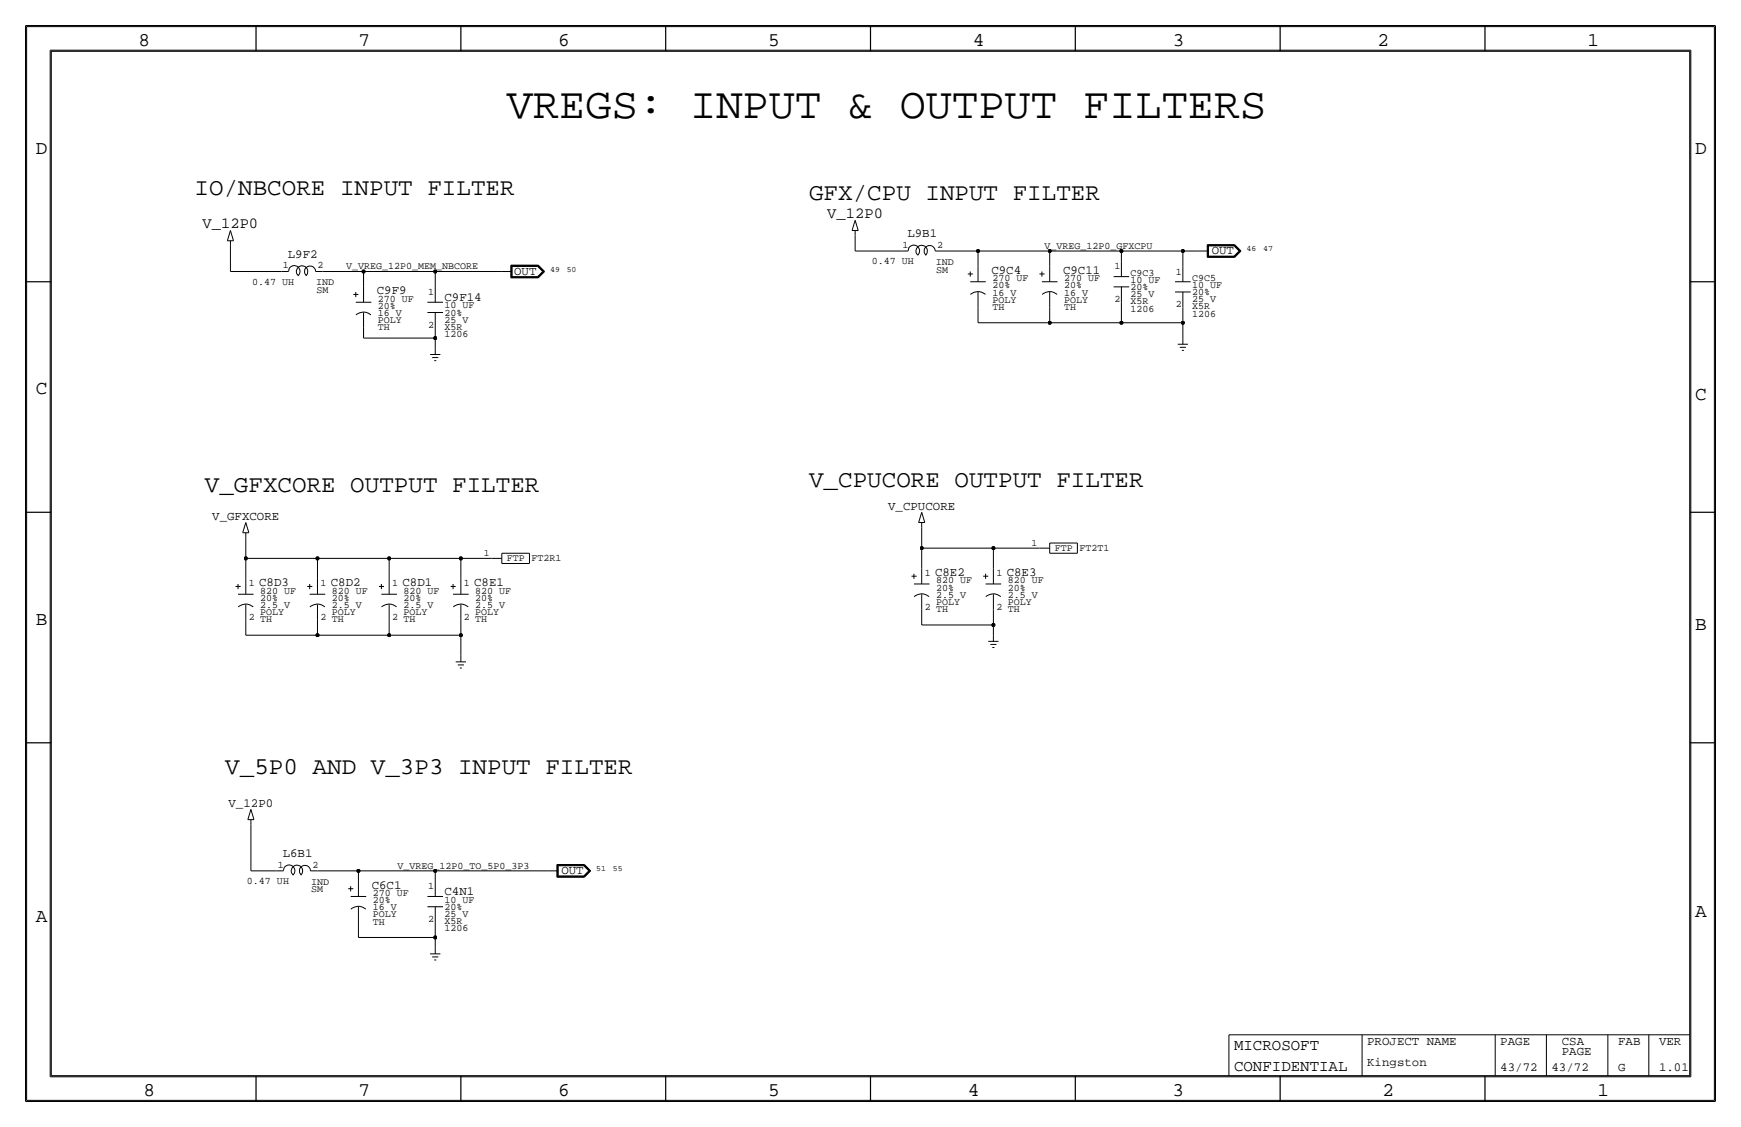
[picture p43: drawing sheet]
<svg xmlns="http://www.w3.org/2000/svg" width="432mm" height="279mm" viewBox="0 0 432 279" stroke-linecap="round" stroke-linejoin="round" font-family="sans-serif">
<defs><g id="words">
<text font-size="10.8" x="125.7" y="29.2">VREGS: INPUT &amp; OUTPUT FILTERS</text>
<g font-size="6">
<text x="48.3" y="48.3">IO/NBCORE INPUT FILTER</text>
<text x="200.7" y="49.5">GFX/CPU INPUT FILTER</text>
<text x="50.8" y="121.9">V_GFXCORE OUTPUT FILTER</text>
<text x="200.7" y="120.7">V_CPUCORE OUTPUT FILTER</text>
<text x="55.9" y="191.8">V_5P0 AND V_3P3 INPUT FILTER</text>
</g>
<g font-size="4.8">
<text x="34.3" y="11.4">8</text>
<text x="88.9" y="11.4">7</text>
<text x="138.5" y="11.4">6</text>
<text x="190.5" y="11.4">5</text>
<text x="241.3" y="11.4">4</text>
<text x="290.8" y="11.4">3</text>
<text x="341.6" y="11.4">2</text>
<text x="393.7" y="11.4">1</text>
<text x="8.9" y="38.1">D</text>
<text x="420.4" y="38.1">D</text>
<text x="8.9" y="97.8">C</text>
<text x="420.4" y="99.1">C</text>
<text x="8.9" y="154.9">B</text>
<text x="420.4" y="156.2">B</text>
<text x="420.4" y="227.3">A</text>
<text x="8.9" y="228.6">A</text>
<text x="35.6" y="271.8">8</text>
<text x="88.9" y="271.8">7</text>
<text x="138.4" y="271.8">6</text>
<text x="190.5" y="271.8">5</text>
<text x="240" y="271.8">4</text>
<text x="290.8" y="271.8">3</text>
<text x="342.9" y="271.8">2</text>
<text x="396.2" y="271.8">1</text>
</g>
<g font-size="3.9">
<text x="306.1" y="260.4">MICROSOFT</text>
<text x="306.1" y="265.4">CONFIDENTIAL</text>
</g>
<g font-size="3.8">
<text x="205.2" y="53.9">V_12P0</text>
<text x="50.2" y="56.5">V_12P0</text>
</g>
<g font-size="3.1">
<text x="225.1" y="58.8">L9B1</text>
<text x="71.4" y="63.9">L9F2</text>
<text x="300.5" y="63">OUT</text>
<text x="127.5" y="68.1">OUT</text>
<text x="245.9" y="67.9">C9C4</text>
<text x="263.7" y="67.9">C9C11</text>
<text x="93.5" y="73">C9F9</text>
<text x="110.2" y="74.7">C9F14</text>
<text x="52.6" y="128.9">V_GFXCORE</text>
<text x="220.3" y="126.3">V_CPUCORE</text>
<text x="231.9" y="142.8">C8E2</text>
<text x="249.7" y="142.8">C8E3</text>
<text x="64.3" y="145.4">C8D3</text>
<text x="82" y="145.4">C8D2</text>
<text x="99.8" y="145.4">C8D1</text>
<text x="117.6" y="145.4">C8E1</text>
<text x="56.7" y="200">V_12P0</text>
<text x="70.1" y="212.5">L6B1</text>
<text x="92.2" y="220.3">C6C1</text>
<text x="110.2" y="222">C4N1</text>
<text x="139.2" y="216.7">OUT</text>
<text x="339.1" y="259.1">PROJECT NAME</text>
<text x="372.1" y="259.1">PAGE</text>
<text x="387.4" y="259.1">CSA</text>
<text x="387.4" y="261.6">PAGE</text>
<text x="401.3" y="259.1">FAB</text>
<text x="411.5" y="259.1">VER</text>
<text x="339.1" y="264.2">Kingston</text>
<text x="372.1" y="265.4">43/72</text>
<text x="384.8" y="265.4">43/72</text>
<text x="401.3" y="265.4">G</text>
<text x="411.5" y="265.4">1.01</text>
</g>
<g font-size="2.5">
<text x="216.2" y="65.5">0.47 UH</text>
<text x="223.8" y="61.5">1</text>
<text x="232.1" y="65.6">IND</text>
<text x="232.4" y="61.5">2</text>
<text x="259.1" y="61.7">V_VREG_12P0_GFXCPU</text>
<text x="62.5" y="70.6">0.47 UH</text>
<text x="70.1" y="66.5">1</text>
<text x="78.4" y="70.7">IND</text>
<text x="78.7" y="66.5">2</text>
<text x="85.9" y="66.8">V_VREG_12P0_MEM_NBCORE</text>
<text x="232.2" y="67.6">SM</text>
<text x="246.1" y="71.5">20%</text>
<text x="246.1" y="69.7">270 UF</text>
<text x="263.9" y="69.7">270 UF</text>
<text x="263.9" y="71.5">20%</text>
<text x="276.4" y="66.8">1</text>
<text x="280.4" y="68.3">C9C3</text>
<text x="280.4" y="71.9">20%</text>
<text x="280.4" y="70.1">10 UF</text>
<text x="291.6" y="68.1">1</text>
<text x="295.7" y="71.4">10 UF</text>
<text x="295.7" y="69.6">C9C5</text>
<text x="78.5" y="72.6">SM</text>
<text x="93.7" y="74.8">270 UF</text>
<text x="93.7" y="76.6">20%</text>
<text x="106.2" y="73.2">1</text>
<text x="110.2" y="76.5">10 UF</text>
<text x="246.1" y="73.3">16 V</text>
<text x="246.1" y="75">POLY</text>
<text x="246.1" y="76.8">TH</text>
<text x="263.9" y="73.3">16 V</text>
<text x="263.9" y="75">POLY</text>
<text x="263.9" y="76.8">TH</text>
<text x="276.4" y="74.9">2</text>
<text x="280.4" y="77.2">1206</text>
<text x="280.4" y="75.5">X5R</text>
<text x="280.4" y="73.7">25 V</text>
<text x="291.6" y="76.2">2</text>
<text x="295.7" y="74.9">25 V</text>
<text x="295.7" y="76.7">X5R</text>
<text x="295.7" y="73.2">20%</text>
<text x="93.7" y="78.3">16 V</text>
<text x="93.7" y="80.1">POLY</text>
<text x="93.7" y="81.9">TH</text>
<text x="106.2" y="81.3">2</text>
<text x="110.2" y="78.2">20%</text>
<text x="110.2" y="80">25 V</text>
<text x="110.2" y="81.8">X5R</text>
<text x="110.2" y="83.6">1206</text>
<text x="295.7" y="78.5">1206</text>
<text x="261.6" y="136.7">FTP</text>
<text x="267.7" y="136.7">FT2T1</text>
<text x="125.7" y="139.2">FTP</text>
<text x="131.8" y="139.2">FT2R1</text>
<text x="229.4" y="142.7">1</text>
<text x="247.1" y="142.7">1</text>
<text x="61.7" y="145.3">1</text>
<text x="64.5" y="147.2">820 UF</text>
<text x="64.5" y="149">20%</text>
<text x="79.5" y="145.3">1</text>
<text x="82.3" y="147.2">820 UF</text>
<text x="82.3" y="148.9">20%</text>
<text x="97.3" y="145.3">1</text>
<text x="100.1" y="147.2">820 UF</text>
<text x="100.1" y="148.9">20%</text>
<text x="115.1" y="145.3">1</text>
<text x="117.9" y="147.2">820 UF</text>
<text x="117.9" y="148.9">20%</text>
<text x="232.2" y="148.2">2.5 V</text>
<text x="232.2" y="144.6">820 UF</text>
<text x="232.2" y="146.4">20%</text>
<text x="232.2" y="150">POLY</text>
<text x="249.9" y="144.6">820 UF</text>
<text x="249.9" y="146.4">20%</text>
<text x="249.9" y="148.2">2.5 V</text>
<text x="249.9" y="150">POLY</text>
<text x="61.7" y="153.7">2 TH</text>
<text x="64.5" y="152.5">POLY</text>
<text x="64.5" y="150.7">2.5 V</text>
<text x="79.5" y="153.7">2 TH</text>
<text x="82.3" y="150.7">2.5 V</text>
<text x="82.3" y="152.5">POLY</text>
<text x="97.3" y="153.7">2 TH</text>
<text x="100.1" y="150.7">2.5 V</text>
<text x="100.1" y="152.5">POLY</text>
<text x="115.1" y="153.7">2 TH</text>
<text x="117.9" y="152.5">POLY</text>
<text x="117.9" y="150.7">2.5 V</text>
<text x="229.4" y="151.1">2 TH</text>
<text x="247.1" y="151.1">2 TH</text>
<text x="68.9" y="215.1">1</text>
<text x="77.5" y="215.1">2</text>
<text x="98.6" y="215.4">V_VREG_12P0_TO_5P0_3P3</text>
<text x="61.3" y="219.2">0.47 UH</text>
<text x="77.2" y="219.3">IND</text>
<text x="77.2" y="221.2">SM</text>
<text x="106.2" y="220.5">1</text>
<text x="92.5" y="222.1">270 UF</text>
<text x="92.5" y="223.9">20%</text>
<text x="92.5" y="225.7">16 V</text>
<text x="92.5" y="227.4">POLY</text>
<text x="110.2" y="227.3">25 V</text>
<text x="110.2" y="225.6">20%</text>
<text x="110.2" y="223.8">10 UF</text>
<text x="92.5" y="229.2">TH</text>
<text x="106.2" y="228.6">2</text>
<text x="110.2" y="229.1">X5R</text>
<text x="110.2" y="230.9">1206</text>
</g>
<g font-size="2.4">
<text x="120" y="137.9">1</text>
<text x="255.9" y="135.4">1</text>
</g>
<g font-size="2">
<text x="309.2" y="62.2">46</text>
<text x="313.3" y="62.2">47</text>
<text x="136.5" y="67.3">49</text>
<text x="140.6" y="67.3">50</text>
<text x="147.9" y="215.9">51</text>
<text x="152" y="215.9">55</text>
</g>
</g></defs>
<!-- layer: Nets -->
<g fill="none" stroke="#000" stroke-width=".25">
<path d="M212.1 58.4v3.8zM57.1 67.3h12.7zM57.1 61v6.3zM80 67.3h10.2zM90.2 67.3h17.8zM90.2 67.3v3.8zM107.9 67.3h16.6zM107.9 67.3v3.8zM212.1 62.2h11.4zM233.7 62.2h8.9zM242.6 76.2v3.8zM242.6 62.2h17.7z"/>
<path d="M242.6 62.2v3.8zM260.3 76.2v3.8zM260.3 62.2v3.8zM260.4 62.2h17.7zM278.1 62.2h15.3zM278.1 74.9v5.1zM278.1 62.2v2.6zM293.4 76.2v3.8zM293.4 62.2v3.8zM293.4 62.2h3.8zM90.2 83.8h17.7zM90.2 81.3v2.5z"/>
<path d="M107.9 81.3v2.5zM107.9 83.8v2.6zM242.6 80h17.7zM260.3 80h17.8zM278.1 80h15.3zM293.4 80v3.8zM61 138.4h17.7zM61 138.4v5.1zM61 133.3v5.1zM78.7 138.4v5.1zM78.7 138.4h17.8zM96.5 138.4h17.8z"/>
<path d="M96.5 138.4v5.1zM114.3 138.4v5.1zM114.3 138.4h7.6zM228.6 135.9v5.1zM228.6 130.8v5.1zM228.6 135.9h17.8zM246.4 135.9h11.4zM246.4 135.9v5.1zM61 153.7v3.8zM61 157.5h17.7zM78.7 153.7v3.8zM78.7 157.5h17.8z"/>
<path d="M96.5 157.5h17.8zM96.5 153.7v3.8zM114.3 153.7v3.8zM114.3 157.5v5.1zM228.6 151.1v3.8zM228.6 154.9h17.8zM246.4 151.1v3.8zM246.4 154.9v2.6zM62.2 204.5v11.4zM62.2 215.9h6.4zM78.7 215.9h10.2zM88.9 215.9h19z"/>
<path d="M88.9 215.9v2.5zM107.9 215.9v2.5zM108 215.9h27.9zM88.9 228.6v3.8zM88.9 232.4h19zM107.9 228.6v3.8zM107.9 232.4v2.5z"/>
</g>
<g fill="#000" stroke="#000" stroke-width=".25">
<circle cx="90.2" cy="67.3" r=".41"/>
<circle cx="107.9" cy="67.3" r=".41"/>
<circle cx="242.6" cy="62.2" r=".41"/>
<circle cx="260.3" cy="62.2" r=".41"/>
<circle cx="278.1" cy="62.2" r=".41"/>
<circle cx="293.4" cy="62.2" r=".41"/>
<circle cx="107.9" cy="83.8" r=".41"/>
<circle cx="260.3" cy="80" r=".41"/>
<circle cx="278.1" cy="80" r=".41"/>
<circle cx="293.4" cy="80" r=".41"/>
<circle cx="61" cy="138.4" r=".41"/>
<circle cx="78.7" cy="138.4" r=".41"/>
<circle cx="96.5" cy="138.4" r=".41"/>
<circle cx="114.3" cy="138.4" r=".41"/>
<circle cx="228.6" cy="135.9" r=".41"/>
<circle cx="246.4" cy="135.9" r=".41"/>
<circle cx="78.7" cy="157.5" r=".41"/>
<circle cx="96.5" cy="157.5" r=".41"/>
<circle cx="114.3" cy="157.5" r=".41"/>
<circle cx="246.4" cy="154.9" r=".41"/>
<circle cx="88.9" cy="215.9" r=".41"/>
<circle cx="107.9" cy="215.9" r=".41"/>
<circle cx="107.9" cy="232.4" r=".41"/>
</g>
<!-- layer: Components -->
<g fill="none" stroke="#000" stroke-width=".25">
<path d="M56.4 59.7h1.5zM57.2 57.1l-.8 2.6zM57.2 57.1l.7 2.6zM57.2 59.7v1.3zM211.3 57.1h1.6zM212.1 54.6l-.8 2.5zM212.1 57.1v1.3zM212.1 54.6l.8 2.5zM69.9 67.3h1.7zM71.6 67.3a1.42 1.42 0 0 1 2-1.3 1.42 1.42 0 0 1 .3 2.4M73.9 68.3a1.42 1.42 0 0 1 0-2 1.42 1.42 0 0 1 2 0 1.42 1.42 0 0 1 0 2M78.3 67.3h1.7z"/>
<path d="M78.3 67.3a1.38 1.38 0 0 0-2-1.2 1.38 1.38 0 0 0-.3 2.3M87.6 73h1.3zM88.2 74.9h3.9zM88.2 72.4v1.3zM88.3 78.1a2.77 2.77 0 0 1 3.7 0M90.2 71.1v3.8zM90.2 77.5v3.8zM106 74.9h3.9zM106 77.5h3.9zM108 71.1v3.8zM108 77.5v3.8zM124.5 67.3h2.5z"/>
<path d="M126.7 68.9h6.8zM126.7 65.7h6.8zM126.7 65.7v3.2zM126.8 65.8v3zM126.8 68.8h6.7zM126.8 65.8h6.7zM126.9 65.9h6.5zM126.9 65.9v2.8zM126.9 68.7h6.5zM127 66v2.6zM127 66h6.3zM127 68.6h6.4z"/>
<path d="M133.3 68.6l1.3-1.3zM133.4 66l1.2 1.3zM133.4 68.7l1.4-1.4zM133.4 65.9l1.4 1.4zM133.5 65.8l1.4 1.5zM133.5 65.7l1.6 1.6zM133.5 68.9l1.6-1.6zM134.9 67.3l-1.4 1.5zM223.5 62.2h1.7zM225.2 62.2a1.42 1.42 0 0 1 2.1-1.3 1.42 1.42 0 0 1 .3 2.4M227.6 63.2a1.42 1.42 0 0 1 0-2 1.42 1.42 0 0 1 2 0 1.42 1.42 0 0 1 0 2M232 62.2h1.7z"/>
<path d="M232 62.2a1.38 1.38 0 0 0-2-1.2 1.38 1.38 0 0 0-.3 2.3M240 67.9h1.3zM240.6 69.8h3.9zM240.6 67.3v1.3zM240.7 73a2.77 2.77 0 0 1 3.7 0M242.6 66v3.9zM242.6 72.4v3.8zM257.8 67.9h1.3zM258.4 69.8h3.9zM258.4 67.3v1.3zM258.5 73a2.77 2.77 0 0 1 3.7 0M260.3 66v3.9z"/>
<path d="M260.3 72.4v3.8zM276.2 68.6h3.9zM276.2 71.1h3.9zM278.1 64.8v3.8zM278.1 71.1v3.8zM291.4 69.8h3.9zM291.4 72.4h3.9zM293.4 66v3.8zM293.4 72.4v3.8zM297.2 62.2h2.5zM299.4 60.7v3.1zM299.4 63.8h6.8z"/>
<path d="M299.4 60.7h6.8zM299.5 60.8v2.9zM299.5 63.7h6.7zM299.5 60.8h6.7zM299.6 60.9v2.7zM299.6 63.6h6.5zM299.6 60.9h6.5zM299.7 61h6.4zM299.7 61v2.5zM299.7 63.5h6.4zM306.1 63.5l1.2-1.3zM306.1 61l1.2 1.2z"/>
<path d="M306.1 63.6l1.4-1.4zM306.1 60.9l1.4 1.3zM306.2 60.8l1.4 1.4zM306.2 63.7l1.4-1.5zM306.2 63.8l1.6-1.6zM306.2 60.7l1.6 1.5zM106.7 87.9h2.5zM107.2 88.6h1.5zM107.7 89.4h.5zM108 86.4v1.5zM292.1 85.3h2.5zM292.6 86.1h1.5z"/>
<path d="M293.1 86.9h.5zM293.4 83.8v1.5zM60.2 132.1h1.5zM61 129.5l-.8 2.6zM61 129.5l.7 2.6zM61 132.1v1.2zM121.9 138.4h2.6zM124.5 139.7h6.8zM124.5 137.2v2.5zM124.5 137.2h6.8zM131.3 137.2v2.5zM227.8 129.5h1.6z"/>
<path d="M228.6 127l-.8 2.5zM228.6 129.5v1.3zM228.6 127l.8 2.5zM257.8 135.9h2.5zM260.3 137.2h6.9zM260.3 134.6v2.6zM260.3 134.6h6.9zM267.2 134.6v2.6zM58.4 145.4h1.3zM59 144.8v1.2zM59 147.3h3.9zM59.1 150.5a2.77 2.77 0 0 1 3.7 0"/>
<path d="M61 143.5v3.8zM61 149.9v3.8zM76.2 145.4h1.3zM76.8 144.8v1.2zM76.8 147.3h3.9zM76.9 150.5a2.77 2.77 0 0 1 3.7 0M78.7 143.5v3.8zM78.7 149.9v3.8zM94 145.4h1.3zM94.6 144.8v1.2zM94.6 147.3h3.9zM94.6 150.5a2.77 2.77 0 0 1 3.7 0"/>
<path d="M96.5 143.5v3.8zM96.5 149.9v3.8zM111.8 145.4h1.2zM112.4 144.8v1.2zM112.4 147.3h3.8zM112.4 150.5a2.77 2.77 0 0 1 3.7 0M114.3 143.5v3.8zM114.3 149.9v3.8zM226.1 142.8h1.2zM226.7 144.8h3.8zM226.7 142.2v1.3zM226.7 147.9a2.77 2.77 0 0 1 3.7 0"/>
<path d="M228.6 141v3.8zM228.6 147.3v3.8zM243.8 142.8h1.3zM244.4 142.2v1.3zM244.4 144.8h3.9zM244.5 147.9a2.77 2.77 0 0 1 3.7 0M245.1 159h2.5zM245.6 159.8h1.5zM246.4 157.5v1.5zM246.4 141v3.8zM246.4 147.3v3.8zM113 164.1h2.6z"/>
<path d="M113.5 164.8h1.6zM114 165.6h.6zM114.3 162.6v1.5zM246.1 160.5h.5zM61.5 203.2h1.5zM62.2 203.2v1.3zM62.2 200.7l.8 2.5zM62.2 200.7l-.7 2.5zM68.6 215.9h1.7zM70.3 215.8a1.42 1.42 0 0 1 2-1.2 1.42 1.42 0 0 1 .3 2.4M72.6 216.9a1.42 1.42 0 0 1 0-2 1.42 1.42 0 0 1 2 0 1.42 1.42 0 0 1 0 2M77 215.9h1.7z"/>
<path d="M77 215.9a1.38 1.38 0 0 0-2-1.2 1.38 1.38 0 0 0-.3 2.3M87 219.7v1.3zM88.9 218.4v3.9zM108 218.4v3.8zM135.9 215.9h2.5zM138.1 214.3v3.2zM138.1 217.5h6.8zM138.1 214.3h6.8zM138.2 214.4v3zM138.2 217.4h6.7zM138.2 214.4h6.7zM138.3 214.5h6.5z"/>
<path d="M138.3 214.5v2.8zM138.3 217.3h6.5zM138.4 214.6h6.4zM138.4 214.6v2.6zM138.4 217.2h6.4zM144.8 217.2l1.3-1.3zM144.8 214.6l1.3 1.3zM144.8 217.3l1.4-1.4zM144.8 214.5l1.4 1.4zM144.9 214.4l1.5 1.5zM144.9 217.4l1.5-1.5zM144.9 214.3l1.6 1.6z"/>
<path d="M144.9 217.5l1.6-1.6zM86.4 220.3h1.2zM87 222.3h3.8zM87 225.4a2.77 2.77 0 0 1 3.7 0M88.9 224.8v3.8zM106 222.2h3.9zM106 224.8h3.9zM106.7 236.5h2.5zM107.2 237.2h1.5zM107.7 238h.5zM108 224.8v3.8zM108 234.9v1.6z"/>
</g>
<!-- layer: Page Border and Title Block -->
<g fill="none" stroke="#000" stroke-width=".3">
<path d="M6.4 6.3v266.7zM6.4 6.3h419.1zM12.7 12.7h406.4zM12.7 12.7v254zM63.5 6.3v6.4zM114.3 6.3v6.4zM165.1 6.3v6.4zM215.9 6.3v6.4zM266.7 6.3v6.4zM317.5 6.3v6.4zM368.3 6.3v6.4zM419.1 12.7v254z"/>
<path d="M425.5 6.3v266.7zM6.4 69.8h6.3zM419.1 69.8h6.4zM6.4 127h6.3zM419.1 127h6.4zM6.4 184.1h6.3zM419.1 184.1h6.4zM6.4 273h419.1zM12.7 266.7h406.4zM63.5 266.7v6.3zM114.3 266.7v6.3zM165.1 266.7v6.3z"/>
<path d="M215.9 266.7v6.3zM266.7 266.7v6.3zM317.5 266.7v6.3zM368.3 266.7v6.3z"/>
</g>
<g fill="none" stroke="#000" stroke-width=".25">
<path d="M6.6 6.6h418.6zM6.6 6.6v266.2zM12.4 12.4v254.6zM12.4 12.4h407zM419.4 12.4v254.6zM425.2 6.6v266.2zM304.8 256.5v10.2zM304.8 256.5h114.3zM337.8 256.5v10.2zM370.8 256.5v10.2zM383.5 256.5v10.2zM398.8 256.5v10.2z"/>
<path d="M408.9 256.5v10.2zM6.6 272.8h418.6zM12.4 267h407z"/>
</g>
<use href="#words"/>
</svg>
